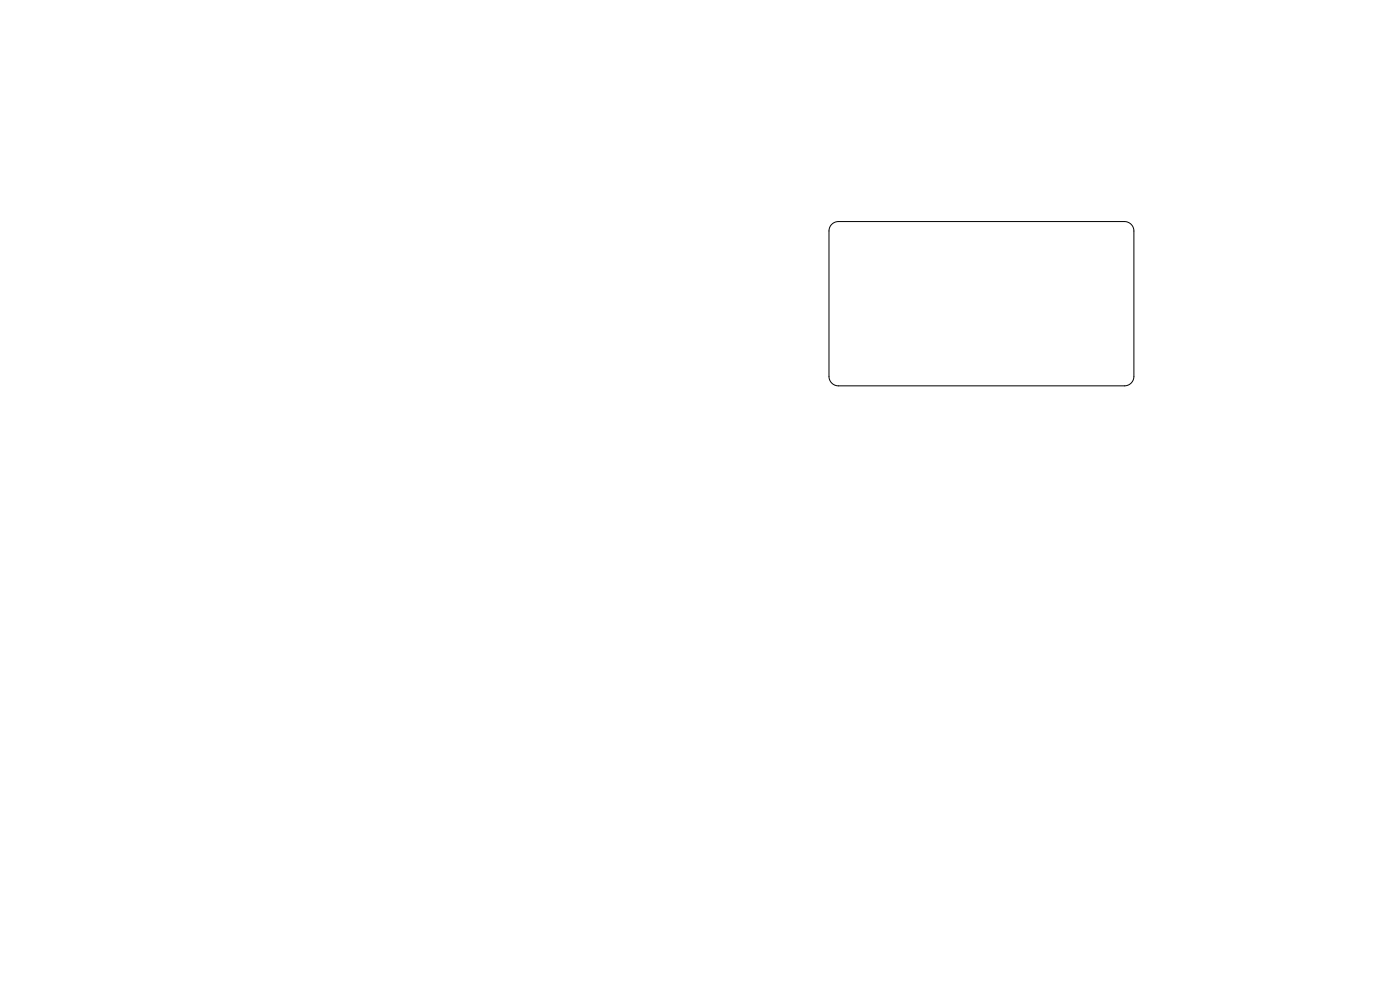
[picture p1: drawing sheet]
<svg xmlns="http://www.w3.org/2000/svg" width="297mm" height="210mm" viewBox="0 0 297 210" stroke-linecap="round" stroke-linejoin="round" font-family="sans-serif">
<path d="M176.5 47.6l.5-.4 .9-.2h60.6a2 2 0 0 1 2 2v30.8a2 2 0 0 1-2 2h-60.6a2 2 0 0 1-2-2v-30.8l.1-.7z" fill="none" stroke="#000" stroke-width=".21"/>
</svg>
